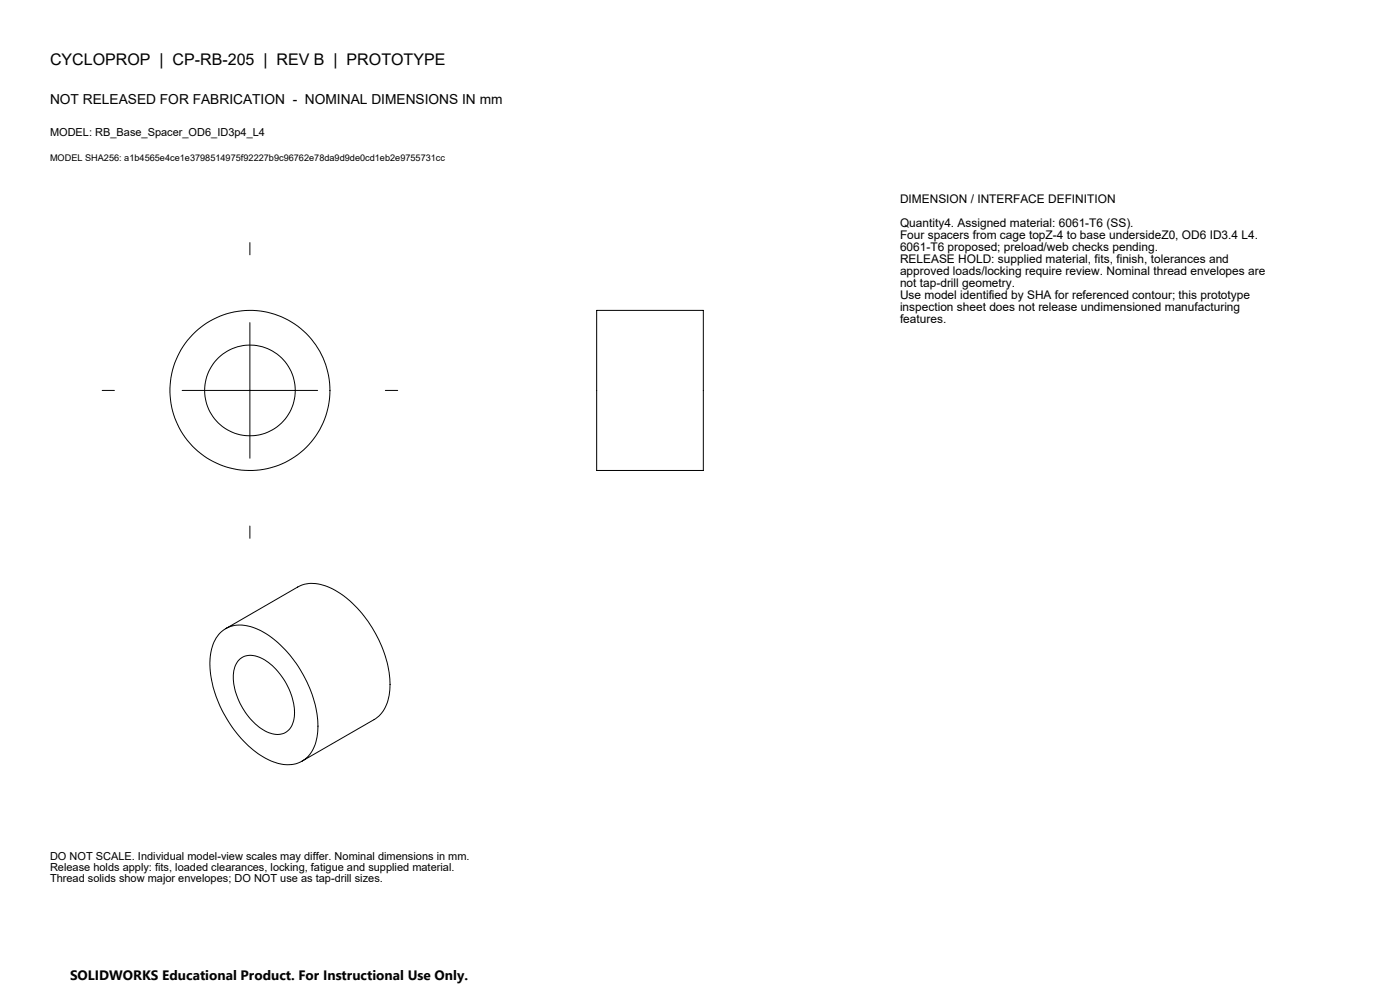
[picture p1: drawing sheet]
<svg xmlns="http://www.w3.org/2000/svg" width="420mm" height="297mm" viewBox="0 0 420 297" stroke-linecap="round" stroke-linejoin="round" font-family="sans-serif">
<defs><g id="words">
<text font-size="4.8" x="15" y="19.4">CYCLOPROP | CP-RB-205 | REV B | PROTOTYPE</text>
<g font-size="4.1">
<text x="15" y="31.1">NOT RELEASED FOR FABRICATION - NOMINAL DIMENSIONS IN mm</text>
<text x="21" y="293.7">SOLIDWORKS Educational Product. For Instructional Use Only.</text>
</g>
<g font-size="3.6">
<text x="270" y="60.8">DIMENSION / INTERFACE DEFINITION</text>
<text x="270" y="68">Quantity4. Assigned material: 6061-T6 (SS).</text>
<text x="270" y="71.6">Four spacers from cage topZ-4 to base undersideZ0, OD6 ID3.4 L4.</text>
<text x="270" y="75.2">6061-T6 proposed; preload/web checks pending.</text>
<text x="270" y="78.8">RELEASE HOLD: supplied material, fits, finish, tolerances and</text>
<text x="270" y="82.4">approved loads/locking require review. Nominal thread envelopes are</text>
<text x="270" y="86">not tap-drill geometry.</text>
<text x="270" y="89.6">Use model identified by SHA for referenced contour; this prototype</text>
<text x="270" y="93.2">inspection sheet does not release undimensioned manufacturing</text>
<text x="270" y="96.8">features.</text>
</g>
<g font-size="3.3">
<text x="15" y="40.7">MODEL: RB_Base_Spacer_OD6_ID3p4_L4</text>
<text x="15" y="257.7">DO NOT SCALE. Individual model-view scales may differ. Nominal dimensions in mm.</text>
<text x="15" y="261.1">Release holds apply: fits, loaded clearances, locking, fatigue and supplied material.</text>
<text x="15" y="264.5">Thread solids show major envelopes; DO NOT use as tap-drill sizes.</text>
</g>
<text font-size="2.7" x="15" y="48.4">MODEL SHA256: a1b4565e4ce1e3798514975f92227b9c96762e78da9d9de0cd1eb2e9755731cc</text>
</g></defs>
<g fill="none" stroke="#000" stroke-width=".3">
<path d="M75 72.7v3.7M75 96.7v40.6M179 93h32v48h-32zM30.7 117h3.6M54.6 117h40.7M115.6 117h3.7M75 157.7v3.6M66 189.7a9.3 9.3 0 0 1 10.7-1.4 32.6 32.6 0 0 1 15.8 17 25.6 25.6 0 0 1 2 17.8 8.7 8.7 0 0 1-11.8 5.5 29.9 29.9 0 0 1-15.7-15 28.7 28.7 0 0 1-3.5-19.2 10.8 10.8 0 0 1 2.5-4.7zM67.7 188.4l21.6-12.5a11.3 11.3 0 0 1 11.3 1 35.9 35.9 0 0 1 16.4 28.2 11.7 11.7 0 0 1-4.7 10.5l-21.7 12.5M71.7 197.8a5.7 5.7 0 0 1 7.2-.3 19.8 19.8 0 0 1 9.4 17.3 5.1 5.1 0 0 1-6.6 5.1 17.6 17.6 0 0 1-10.3-10.6 12.4 12.4 0 0 1-.3-10.7z"/>
<circle cx="75" cy="117" r="13.6"/>
<circle cx="75" cy="117" r="24"/>
</g>
<use href="#words"/>
</svg>
